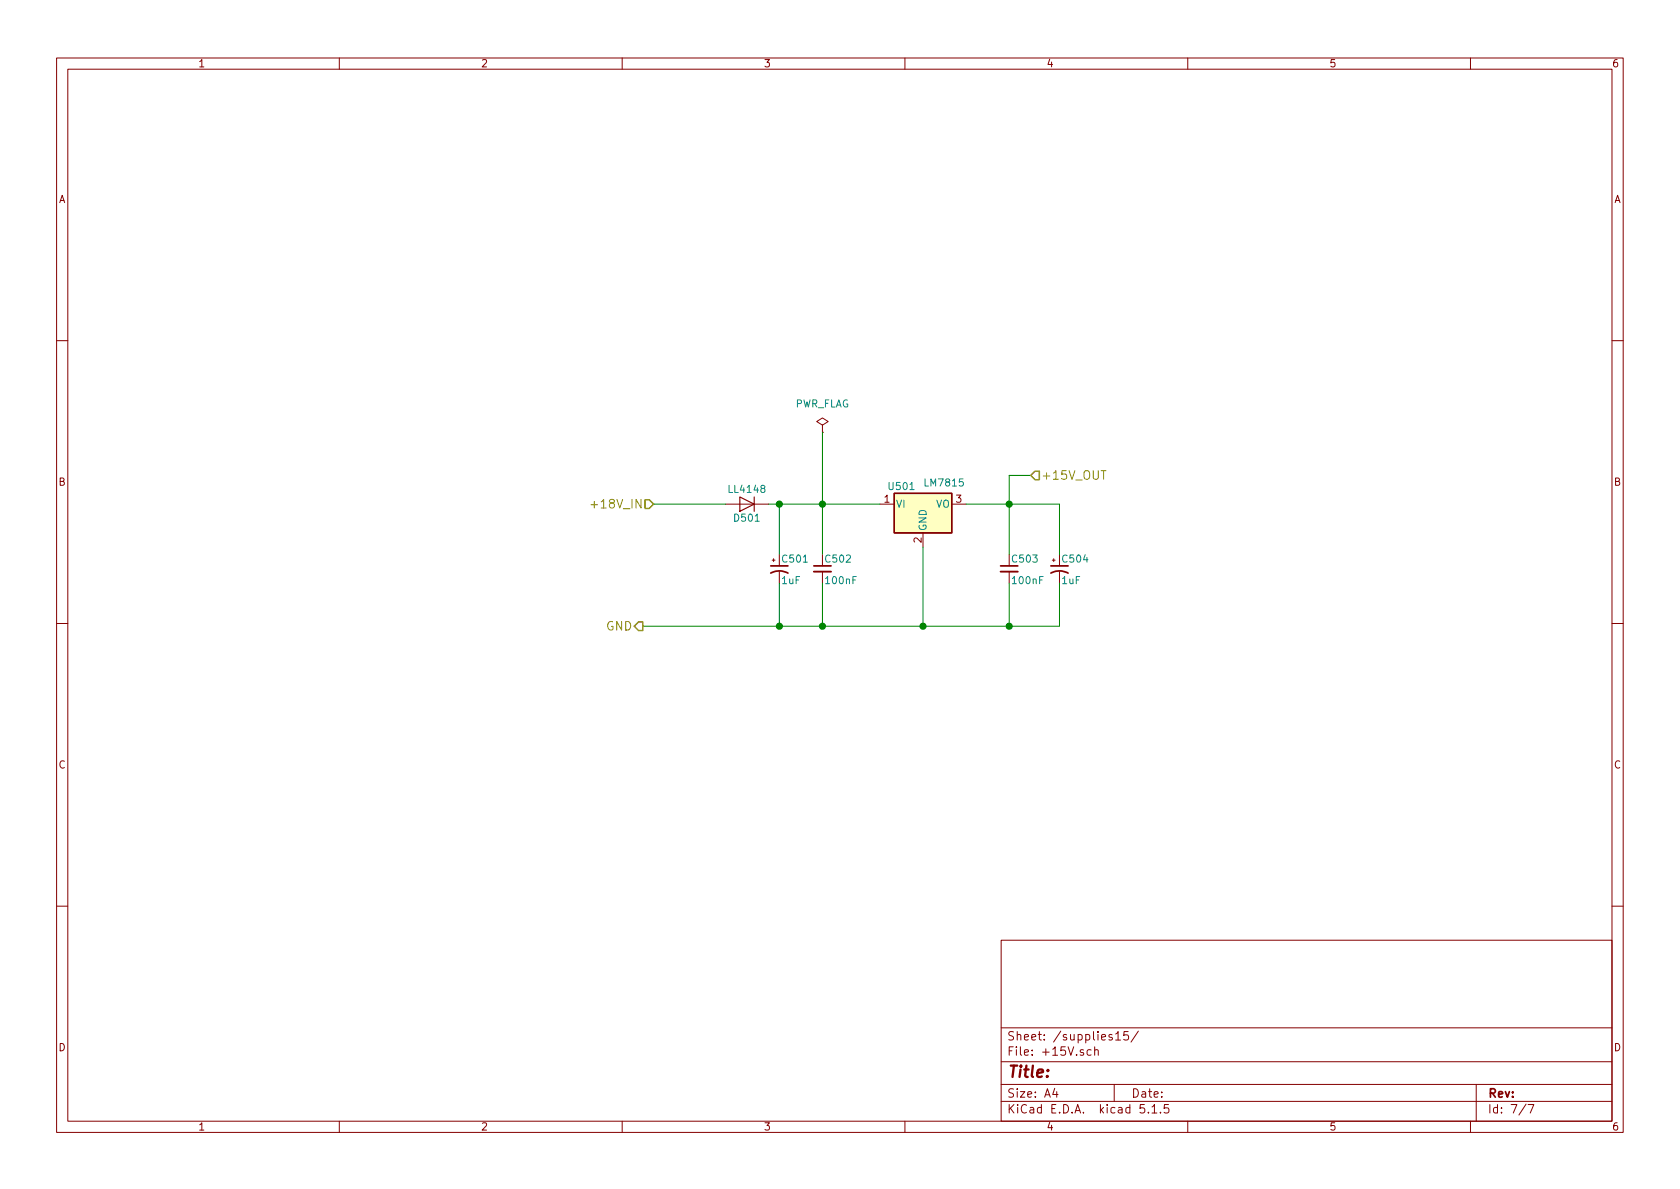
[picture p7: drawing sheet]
EESchema Schematic File Version 4
EELAYER 26 0
EELAYER END
$Descr A4 11693 8268
encoding utf-8
Sheet 7 7
Title ""
Date ""
Rev ""
Comp ""
Comment1 ""
Comment2 ""
Comment3 ""
Comment4 ""
$EndDescr
$Comp
L Regulator_Linear:LM7805_TO220 U501
U 1 1
P 6425 3500
F 0 "U501" H 6275 3625 50  0000 C CNN
F 1 "LM7815" H 6425 3650 50  0000 L CNN
F 2 "KicadZeniteSolarLibrary18:TO-220-3_Horizontal_TabDown_SMD" H 6425 3725 50  0001 C CIN
F 3 "https://www.sparkfun.com/datasheets/Components/LM7805.pdf" H 6425 3450 50  0001 C CNN
	1    6425 3500
	1    0    0    -1  
$EndComp
Text HLabel 4475 4350 0    60   Output ~ 0
GND
Text HLabel 7175 3300 2    60   Input ~ 0
+15V_OUT
$Comp
L Device:CP1_Small C501
U 1 1
P 5425 3950
F 0 "C501" H 5435 4020 50  0000 L CNN
F 1 "1uF" H 5435 3870 50  0000 L CNN
F 2 "Capacitor_Tantalum_SMD:CP_EIA-6032-20_AVX-F_Pad2.25x2.35mm_HandSolder" H 5425 3950 50  0001 C CNN
F 3 "" H 5425 3950 50  0001 C CNN
	1    5425 3950
	1    0    0    -1  
$EndComp
$Comp
L Device:C_Small C502
U 1 1
P 5725 3950
F 0 "C502" H 5735 4020 50  0000 L CNN
F 1 "100nF" H 5735 3870 50  0000 L CNN
F 2 "Capacitor_SMD:C_0805_2012Metric_Pad1.15x1.40mm_HandSolder" H 5725 3950 50  0001 C CNN
F 3 "" H 5725 3950 50  0001 C CNN
	1    5725 3950
	1    0    0    -1  
$EndComp
Text HLabel 4550 3500 0    60   Input ~ 0
+18V_IN
$Comp
L Device:C_Small C503
U 1 1
P 7025 3950
F 0 "C503" H 7035 4020 50  0000 L CNN
F 1 "100nF" H 7035 3870 50  0000 L CNN
F 2 "Capacitor_SMD:C_0805_2012Metric_Pad1.15x1.40mm_HandSolder" H 7025 3950 50  0001 C CNN
F 3 "" H 7025 3950 50  0001 C CNN
	1    7025 3950
	1    0    0    -1  
$EndComp
$Comp
L Device:CP1_Small C504
U 1 1
P 7375 3950
F 0 "C504" H 7385 4020 50  0000 L CNN
F 1 "1uF" H 7385 3870 50  0000 L CNN
F 2 "Capacitor_Tantalum_SMD:CP_EIA-6032-20_AVX-F_Pad2.25x2.35mm_HandSolder" H 7375 3950 50  0001 C CNN
F 3 "" H 7375 3950 50  0001 C CNN
	1    7375 3950
	1    0    0    -1  
$EndComp
Wire Wire Line
	5425 4350 5425 4050
Wire Wire Line
	5725 4050 5725 4350
Connection ~ 5425 4350
Connection ~ 5725 3500
Wire Wire Line
	6725 3500 7025 3500
Wire Wire Line
	7025 3300 7025 3500
Connection ~ 5725 4350
Wire Wire Line
	6425 4350 6425 3800
Wire Wire Line
	7025 4350 7025 4050
Connection ~ 6425 4350
Connection ~ 7025 3500
Wire Wire Line
	4475 4350 5425 4350
Wire Wire Line
	7375 3500 7375 3850
Wire Wire Line
	7375 4350 7375 4050
Connection ~ 7025 4350
Wire Wire Line
	5425 3500 5425 3850
Wire Wire Line
	7175 3300 7025 3300
Wire Wire Line
	5425 3500 5725 3500
Wire Wire Line
	5425 4350 5725 4350
Wire Wire Line
	5725 3500 5725 3850
Wire Wire Line
	5725 3500 6125 3500
Wire Wire Line
	5725 4350 6425 4350
Wire Wire Line
	6425 4350 7025 4350
Wire Wire Line
	7025 3500 7375 3500
Wire Wire Line
	7025 3500 7025 3850
Wire Wire Line
	7025 4350 7375 4350
$Comp
L power:PWR_FLAG #FLG0101
U 1 1
P 5725 3000
F 0 "#FLG0101" H 5725 3075 50  0001 C CNN
F 1 "PWR_FLAG" H 5725 3200 50  0000 C CNN
F 2 "" H 5725 3000 50  0001 C CNN
F 3 "~" H 5725 3000 50  0001 C CNN
	1    5725 3000
	1    0    0    -1  
$EndComp
Wire Wire Line
	5725 3000 5725 3500
$Comp
L Diode:LL4148 D501
U 1 1
P 5200 3500
F 0 "D501" H 5200 3600 50  0000 C CNN
F 1 "LL4148" H 5200 3400 50  0000 C CNN
F 2 "Diode_SMD:D_MiniMELF_Handsoldering" H 5200 3325 50  0001 C CNN
F 3 "https://www.vishay.com/docs/85557/ll4148.pdf" H 5200 3500 50  0001 C CNN
	1    5200 3500
	-1   0    0    1   
$EndComp
Wire Wire Line
	4550 3500 5050 3500
Wire Wire Line
	5350 3500 5425 3500
Connection ~ 5425 3500
$EndSCHEMATC
